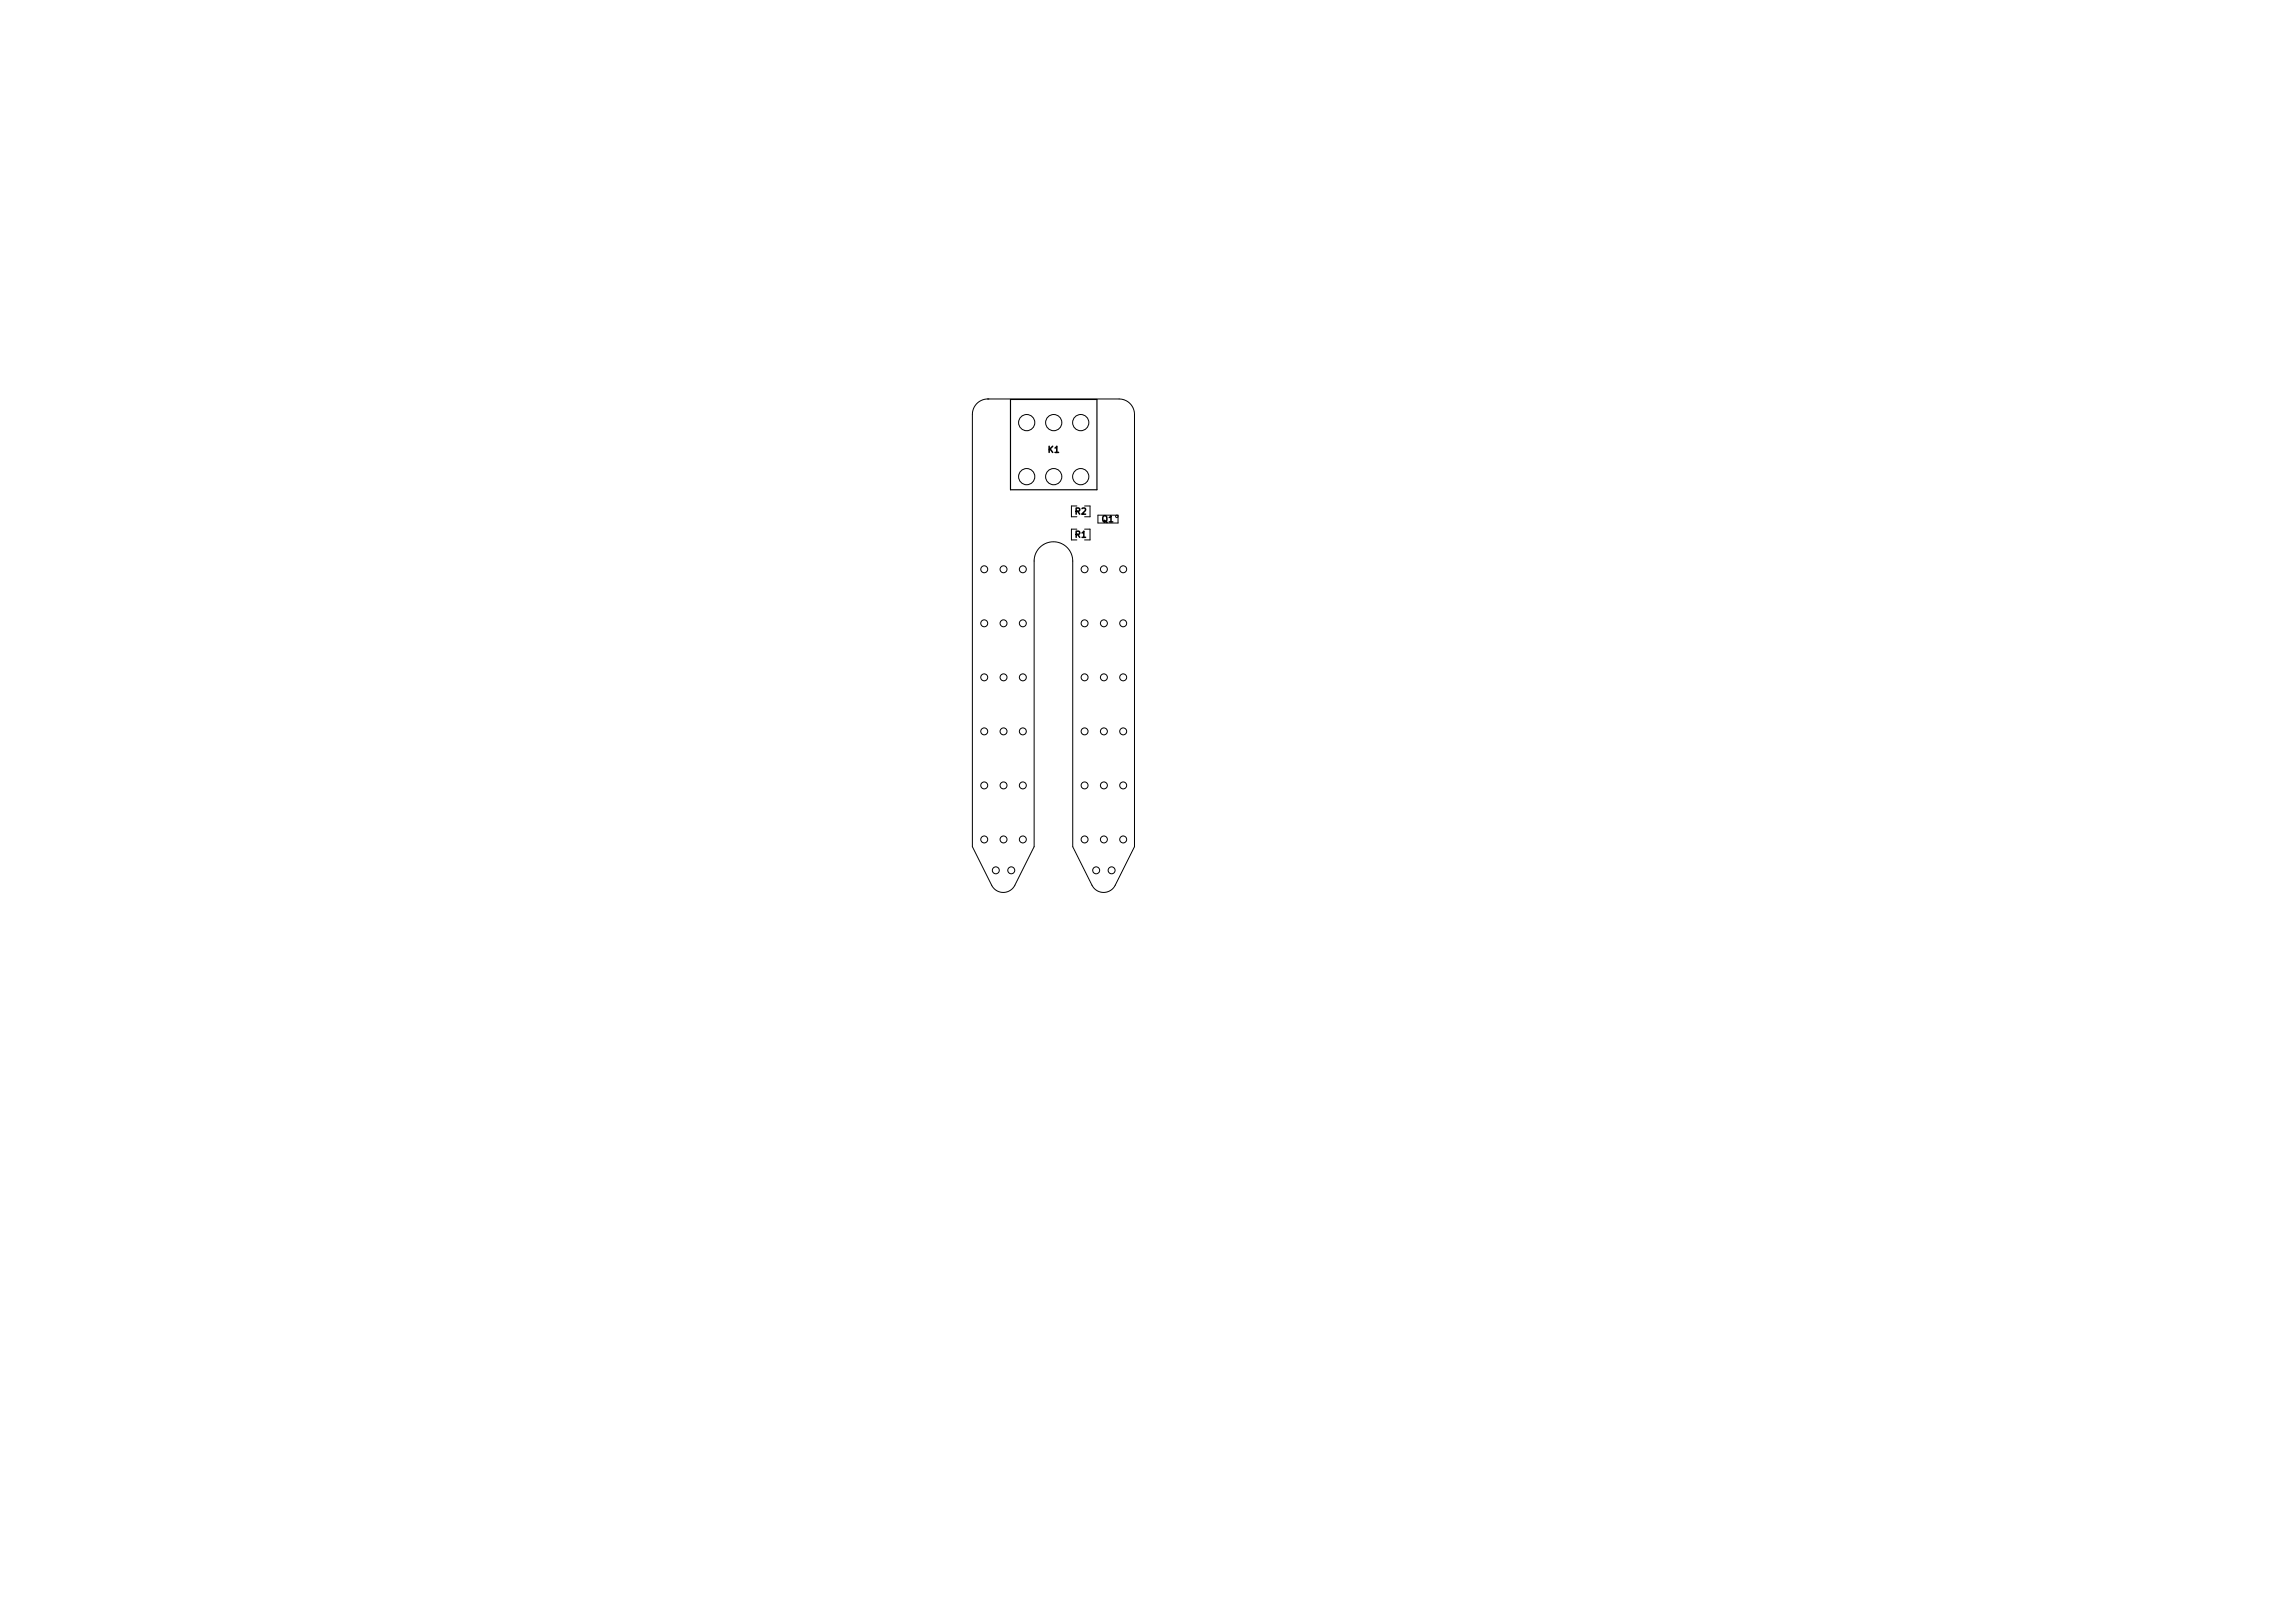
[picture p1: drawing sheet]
<svg xmlns="http://www.w3.org/2000/svg" width="297mm" height="210mm" viewBox="0 0 297 210" stroke-linecap="round" stroke-linejoin="round" font-family="sans-serif">
<defs><g id="words">
<g font-size="1.1">
<text x="135.8" y="58.6">K1</text>
<text x="139.3" y="69.6">R1</text>
<text x="139.3" y="66.6">R2</text>
<text x="142.8" y="67.6">Q1</text>
</g>
</g></defs>
<g fill="none" stroke="#000" stroke-width=".13">
<path d="M126.5 52.3a2 2 0 0 1 1.5-.6h17a2 2 0 0 1 2 2v56l-2.5 5a1.68 1.68 0 0 1-1.5 .9 1.68 1.68 0 0 1-1.5-.9l-2.5-5v-37a2.5 2.5 0 0 0-2.5-2.5 2.5 2.5 0 0 0-2.5 2.5v37l-2.5 5a1.68 1.68 0 0 1-1.5 .9 1.68 1.68 0 0 1-1.5-.9l-2.5-5v-56a2 2 0 0 1 .5-1.4zM128 51.7h.1M139.5 68.5h-.7v1.4h.7M139.5 65.5h-.7v1.4h.7M140.5 68.5h.7v1.4h-.7M140.5 65.5h.7v1.4h-.7M142.2 66.7h2.6v1.1h-2.6z"/>
<circle cx="133" cy="54.7" r="1.05"/>
<circle cx="136.5" cy="54.7" r="1.05"/>
<circle cx="140" cy="54.7" r="1.05"/>
<circle cx="127.5" cy="73.7" r=".45"/>
<circle cx="130" cy="73.7" r=".45"/>
<circle cx="132.5" cy="73.7" r=".45"/>
<circle cx="133" cy="61.7" r="1.05"/>
<circle cx="136.5" cy="61.7" r="1.05"/>
<circle cx="140" cy="61.7" r="1.05"/>
<circle cx="140.5" cy="73.7" r=".45"/>
<circle cx="143" cy="73.7" r=".45"/>
<circle cx="144.7" cy="66.9" r=".16"/>
<circle cx="145.5" cy="73.7" r=".45"/>
<circle cx="127.5" cy="94.7" r=".45"/>
<circle cx="127.5" cy="87.7" r=".45"/>
<circle cx="127.5" cy="80.7" r=".45"/>
<circle cx="130" cy="94.7" r=".45"/>
<circle cx="130" cy="87.7" r=".45"/>
<circle cx="130" cy="80.7" r=".45"/>
<circle cx="132.5" cy="94.7" r=".45"/>
<circle cx="132.5" cy="87.7" r=".45"/>
<circle cx="132.5" cy="80.7" r=".45"/>
<circle cx="140.5" cy="94.7" r=".45"/>
<circle cx="140.5" cy="87.7" r=".45"/>
<circle cx="140.5" cy="80.7" r=".45"/>
<circle cx="143" cy="94.7" r=".45"/>
<circle cx="143" cy="87.7" r=".45"/>
<circle cx="143" cy="80.7" r=".45"/>
<circle cx="145.5" cy="94.7" r=".45"/>
<circle cx="145.5" cy="87.7" r=".45"/>
<circle cx="145.5" cy="80.7" r=".45"/>
<circle cx="127.5" cy="108.7" r=".45"/>
<circle cx="127.5" cy="101.7" r=".45"/>
<circle cx="129" cy="112.7" r=".45"/>
<circle cx="130" cy="108.7" r=".45"/>
<circle cx="130" cy="101.7" r=".45"/>
<circle cx="131" cy="112.7" r=".45"/>
<circle cx="132.5" cy="108.7" r=".45"/>
<circle cx="132.5" cy="101.7" r=".45"/>
<circle cx="140.5" cy="108.7" r=".45"/>
<circle cx="140.5" cy="101.7" r=".45"/>
<circle cx="142" cy="112.7" r=".45"/>
<circle cx="143" cy="108.7" r=".45"/>
<circle cx="143" cy="101.7" r=".45"/>
<circle cx="144" cy="112.7" r=".45"/>
<circle cx="145.5" cy="108.7" r=".45"/>
<circle cx="145.5" cy="101.7" r=".45"/>
</g>
<path d="M130.9 51.7h11.2v11.7h-11.2z" fill="none" stroke="#000" stroke-width=".15"/>
<use href="#words"/>
</svg>
